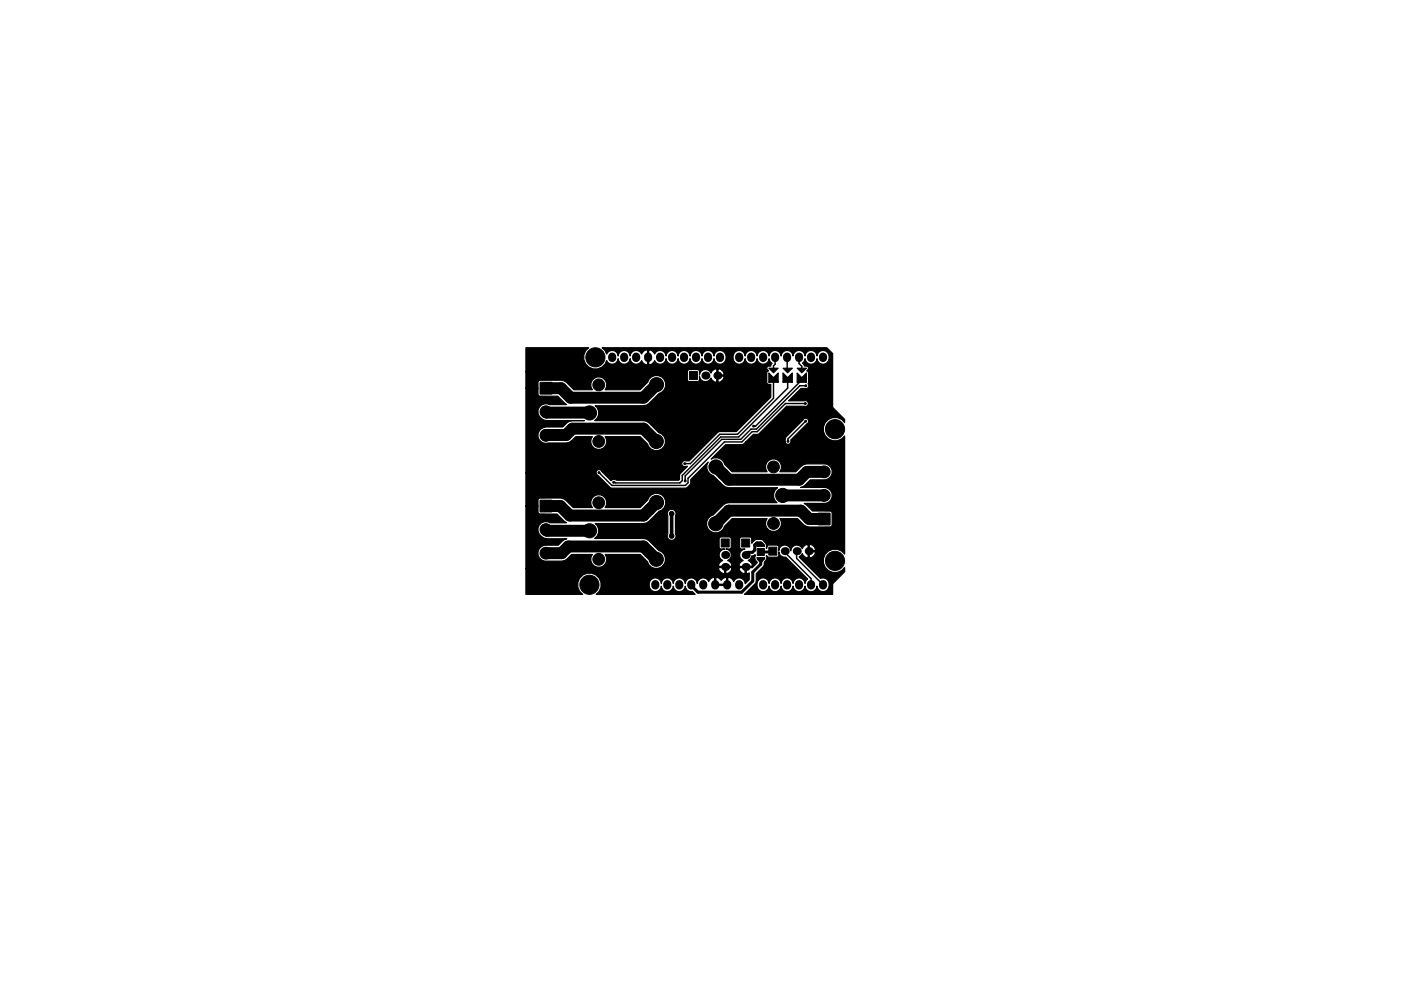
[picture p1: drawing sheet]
<svg xmlns="http://www.w3.org/2000/svg" width="297mm" height="210mm" viewBox="0 0 297 210" stroke-linecap="round" stroke-linejoin="round" font-family="sans-serif">
<g fill="none" stroke="#000" stroke-width="1.7">
<path d="M129.8 75.7v.3M132.3 75.7v.3M134.9 75.7v.3M137.4 75.7v.3M140 75.7v.3M142.5 75.7v.3M145 75.7v.3M147.6 75.7v.3M150.1 75.7v.3M152.7 75.7v.3M156.7 75.7v.3M159.3 75.7v.3"/>
<path d="M161.8 75.7v.3M164.3 75.7v.3M166.9 75.7v.3M169.4 75.7v.3M172 75.7v.3M174.5 75.7v.3M138.9 123.9v.3M141.5 123.9v.3M144 123.9v.3M146.6 123.9v.3M149.1 123.9v.3M151.6 123.9v.3"/>
<path d="M154.2 123.9v.3M156.7 123.9v.3M161.8 123.9v.3M164.3 123.9v.3M166.9 123.9v.3M169.4 123.9v.3M172 123.9v.3M174.5 123.9v.3"/>
</g>
<g fill="#000" stroke="#000" stroke-width=".21">
<path d="M163 79.1l1 1-1 1zM163 78.1h2l-1 1zM166 79.1l1 1-1 1zM166 78.1h2l-1 1zM169 79.1l1 1-1 1zM169 78.1h2l-1 1zM114.5 81.1h2.5v2.5h-2.5zM146.2 78.8h1.7v1.7h-1.7zM164 80.1l1 1h-2zM164 80.1l1-1v2zM167 80.1l1 1h-2zM167 80.1l1-1v2z"/>
<path d="M170 80.1l1 1h-2zM170 80.1l1-1v2zM114.5 106.1h2.5v2.5h-2.5zM152.9 114.4h1.7v1.7h-1.7zM157.2 114.4h1.7v1.7h-1.7zM160.4 118.3h1.7l-.1 .4h-1.4zM160.5 116.4h1.5v1.5h-1.5zM160.6 118.7h1.4l-.3 .3h-.8zM160.9 119h.8zM160.9 115.2h.8zM160.9 115.2h.8l.3 .3h-1.4zM160.6 115.5h1.4l.1 .4h-1.7z"/>
<path d="M163 116.1h1.7v1.7h-1.7zM173.5 108.9h2.5v2.5h-2.5z"/>
<circle cx="126.2" cy="75.8" r="2.03"/>
<circle cx="115.7" cy="92.4" r="1.25"/>
<circle cx="115.7" cy="87.4" r="1.25"/>
<circle cx="124" cy="98.7" r=".3"/>
<circle cx="125" cy="87.6" r="1.5"/>
<circle cx="126.9" cy="81.7" r="1.25"/>
<circle cx="126.9" cy="93.7" r="1.25"/>
<circle cx="138.5" cy="98.7" r=".3"/>
<circle cx="139.1" cy="93.7" r="1.5"/>
<circle cx="139.2" cy="81.6" r="1.5"/>
<circle cx="145.2" cy="98.4" r=".2"/>
<circle cx="151.8" cy="99.1" r="1.5"/>
<circle cx="159.8" cy="90.4" r=".2"/>
<circle cx="162.6" cy="94.6" r=".3"/>
<circle cx="164" cy="99.1" r="1.25"/>
<circle cx="167.1" cy="93.6" r=".2"/>
<circle cx="170.7" cy="85.6" r=".2"/>
<circle cx="170.8" cy="89.4" r=".2"/>
<circle cx="170.8" cy="81.8" r=".2"/>
<circle cx="177" cy="91.1" r="2.03"/>
<circle cx="115.7" cy="117.4" r="1.25"/>
<circle cx="115.7" cy="112.4" r="1.25"/>
<circle cx="125" cy="112.6" r="1.5"/>
<circle cx="126.9" cy="118.7" r="1.25"/>
<circle cx="126.9" cy="106.7" r="1.25"/>
<circle cx="127" cy="100.3" r=".2"/>
<circle cx="130.1" cy="102.3" r=".2"/>
<circle cx="139.1" cy="118.7" r="1.5"/>
<circle cx="139.2" cy="106.6" r="1.5"/>
<circle cx="142.4" cy="109" r=".5"/>
<circle cx="142.4" cy="113.7" r=".5"/>
<circle cx="145.3" cy="102" r=".2"/>
<circle cx="151.7" cy="111.1" r="1.5"/>
<circle cx="164" cy="111.1" r="1.25"/>
<circle cx="165.9" cy="105.1" r="1.5"/>
<circle cx="174.7" cy="100.1" r="1.25"/>
<circle cx="174.7" cy="105.1" r="1.25"/>
<circle cx="177" cy="119" r="2.03"/>
<circle cx="125" cy="124.1" r="2.03"/>
<circle cx="130.6" cy="122" r=".3"/>
</g>
<g fill="#000">
<circle cx="149.6" cy="79.7" r=".85"/>
<circle cx="152.1" cy="79.7" r=".85"/>
<circle cx="153.8" cy="117.7" r=".85"/>
<circle cx="158.1" cy="117.8" r=".85"/>
<circle cx="166.4" cy="116.9" r=".85"/>
<circle cx="168.9" cy="116.9" r=".85"/>
<circle cx="171.5" cy="116.9" r=".85"/>
<circle cx="153.8" cy="120.3" r=".85"/>
<circle cx="158.1" cy="120.3" r=".85"/>
</g>
<path d="M160.1 115.6l.4-.4h.8v.5zM160.1 115.6l-.1 1.1-.5 .5h-.8l-.6 .6M161.3 118.5v1.2l-1.7 1.7v1.9l-2.3 2.3h-9.3l-1.4-1.5M163.8 116.9l-.1 .2h-2.4" fill="none" stroke="#000" stroke-width=".63"/>
<g fill="none" stroke="#000" stroke-width=".3">
<path d="M164.3 75.8v1.5l-.3 .3v1M166.9 75.8l.1 2.8M169.4 75.8v1.3l.6 .6v.9M163.5 80.1l.5 .5M164 80.6v3.9l-7.6 7.6h-3.8l-6.2 6.3h-1.2M164.5 80.1l-.5 .5M166.5 80.1l.5 .5M167 80.6v1.7l-10.4 10.4h-3.8l-8.2 8.2v1.1l-.5 .5h-13.6l-.4-.2M167.5 80.1l-.5 .5M169.5 80.1l.5 .5M170.5 80.1l-10.3 10.3h-.4M170.7 85.6h-4.2l-6 6h-1l-2.2 2.2h-3.7l-7.7 7.7v.9l-.6 .6h-15.6l-2.7-2.7"/>
<path d="M170.8 89.4l-3.7 3.7v.5M170.8 81.8h-1.2l-9.2 9.2h-1.2l-2.2 2.2h-4l-7.7 7.8v1M166.4 116.9v.3l5.6 5.6v1.3M168.9 116.9v1.6l5.6 5.6"/>
</g>
<path d="M142.4 109v4.7" fill="none" stroke="#000" stroke-width=".76"/>
<path d="M115.7 92.4l4.3-.1 1.4-1.4h15l2.7 2.8M115.7 87.4l.2 .1 9.1 .1M139.2 81.6l-2.8 2.8h-15.4l-2.1-2h-3.2M151.8 99.1l2.7 2.7h14.9l1.7-1.7h3.6M115.7 117.4h3.4l1.4-1.5h15.9l2.7 2.8M115.7 112.4l.3 .2h9M139.2 106.6l-2.8 2.8h-15.6l-2-2h-3.1M165.9 105.1h8.8M174.7 110.1h-3.1l-1.8-1.8h-15.3l-2.8 2.8" fill="none" stroke="#000" stroke-width="2.5"/>
<path d="M111.5 73.8h13.3l-.6 .6a2.49 2.49 0 0 0 1 3.7 2.49 2.49 0 0 0 3.4-1.6 1.28 1.28 0 0 0 1.4 .8 1.28 1.28 0 0 0 1.1-1.2 1.27 1.27 0 0 0 1.2 1.2 1.27 1.27 0 0 0 1.3-1.2 1.28 1.28 0 0 0 1.1 1.2 1.28 1.28 0 0 0 1.3-.8 1.05 1.05 0 0 0 1.3 .8v-3h.2v3l.3 .1a1.39 1.39 0 0 0 1-.9 1.28 1.28 0 0 0 1.4 .8 1.28 1.28 0 0 0 1-1.2 1.27 1.27 0 0 0 1.3 1.2 1.27 1.27 0 0 0 1.3-1.2 1.27 1.27 0 0 0 1.2 1.2 1.27 1.27 0 0 0 1.3-1.2 1.27 1.27 0 0 0 1.3 1.2 1.27 1.27 0 0 0 1.2-1.2 1.27 1.27 0 0 0 1.3 1.2 1.27 1.27 0 0 0 1.3-1.2 1.31 1.31 0 0 0 1.5 1.2 1.31 1.31 0 0 0 1-1.7 1.28 1.28 0 0 0-1.2-1.3 1.28 1.28 0 0 0-1.3 1.2 1.27 1.27 0 0 0-1.3-1.2 1.27 1.27 0 0 0-1.3 1.2 1.27 1.27 0 0 0-1.2-1.2 1.27 1.27 0 0 0-1.3 1.2 1.27 1.27 0 0 0-1.3-1.2 1.27 1.27 0 0 0-1.2 1.2 1.27 1.27 0 0 0-1.3-1.2 1.27 1.27 0 0 0-1.3 1.2 1.28 1.28 0 0 0-1-1.1 1.28 1.28 0 0 0-1.4 .7 1.05 1.05 0 0 0-1.3-.8l-.4-.1a1.39 1.39 0 0 0-1.1 .9 1.28 1.28 0 0 0-1.3-.7 1.28 1.28 0 0 0-1.1 1.1 1.27 1.27 0 0 0-1.3-1.2 1.27 1.27 0 0 0-1.2 1.2 1.28 1.28 0 0 0-1.1-1.1 1.28 1.28 0 0 0-1.4 .7l-.3-.7-.6-.6h47.6l1.2 1.2 .1 11.4 2.5 2.6v.6l-.7-.6a2.5 2.5 0 0 0-3.4 .6 2.5 2.5 0 0 0 .6 3.5 2.5 2.5 0 0 0 3.5-.6v25.1l-.7-.7a2.5 2.5 0 0 0-3.4 .7 2.5 2.5 0 0 0 .6 3.4 2.5 2.5 0 0 0 3.5-.6v.9l-2.5 2.6-.1 2.2h-18.7l2.5-2.5v-1.9l1.7-1.7v-.7l.6-.8-.1-.6 .5 .3h1.9l.2-.2v-.9a1.22 1.22 0 0 0 1.5 1.1l4.6 4.7-.4 .5-.1 .4a1.27 1.27 0 0 0-1.3-1.2 1.27 1.27 0 0 0-1.3 1.2 1.27 1.27 0 0 0-1.2-1.2 1.27 1.27 0 0 0-1.3 1.2 1.27 1.27 0 0 0-1.3-1.2 1.27 1.27 0 0 0-1.2 1.2 1.31 1.31 0 0 0-1.6-1.2 1.31 1.31 0 0 0-1 1.7 1.28 1.28 0 0 0 1.2 1.2 1.28 1.28 0 0 0 1.4-1.1 1.27 1.27 0 0 0 1.2 1.1 1.27 1.27 0 0 0 1.3-1.1 1.27 1.27 0 0 0 1.3 1.1 1.27 1.27 0 0 0 1.2-1.1 1.27 1.27 0 0 0 1.3 1.1 1.27 1.27 0 0 0 1.3-1.1 1.27 1.27 0 0 0 1.3 1.1 1.27 1.27 0 0 0 1.2-1.1 1.31 1.31 0 0 0 1.6 1.1 1.31 1.31 0 0 0 1-1.6 1.28 1.28 0 0 0-1.8-1.2l-4.5-4.5 .6-.7a1 1 0 0 0 1.2 .8v-1.2h.3v1.2l.2 .1a1.12 1.12 0 0 0 1-1.3h-1.5v-1.5h.3v1.2h1.2l.1-.2a1.19 1.19 0 0 0-1.6-1 1 1 0 0 0-1.2 .8 1.27 1.27 0 0 0-1.4-.7 1.27 1.27 0 0 0-1 1.2 1.26 1.26 0 0 0-1.3-1.3 1.26 1.26 0 0 0-1.3 1.2v-.9l-.4-.3-1.9 .1-.2 .2-.1 .5 .1-.6-.6-.9a1.61 1.61 0 0 0-2.6 .4v-1.1l-.3-.2-1.9-.1-.3 .2-.1 .3v1.8l.3 .3h.9a1.26 1.26 0 0 0-1.2 1.1 1.26 1.26 0 0 0 .8 1.3 1.01 1.01 0 0 0-.8 1.3h2.6l.1-.3-.1-.4-.8-.6 .4-.2 .4-.8 .7-.2-.1 .8 .6 .9-1.1 1.1-1.3-.1v1.2l.3 .1 .4-.2v1.5l-.9 .8a1.28 1.28 0 0 0-1-1.2 1.28 1.28 0 0 0-1.5 .8 1.05 1.05 0 0 0-1.2-.8v1.6h-2.8v-1.6h.3v1.3h2.3v-1.3l-.3-.1-.5 .2-.4 .4-.4-.4-.5-.2-.2 .1-.5-.1-.6 .2-.4 .7-.3-.4a1.28 1.28 0 0 0-1.3-.3 1.28 1.28 0 0 0-.9 1.1 1.27 1.27 0 0 0-1.2-1.2 1.27 1.27 0 0 0-1.3 1.2 1.27 1.27 0 0 0-1.3-1.2 1.27 1.27 0 0 0-1.3 1.2 1.27 1.27 0 0 0-1.2-1.2 1.27 1.27 0 0 0-1.3 1.2 1.31 1.31 0 0 0-1.5-1.2 1.31 1.31 0 0 0-1.1 1.7 1.28 1.28 0 0 0 1.3 1.2 1.28 1.28 0 0 0 1.3-1.1 1.27 1.27 0 0 0 1.3 1.1 1.27 1.27 0 0 0 1.2-1.1 1.27 1.27 0 0 0 1.3 1.1 1.27 1.27 0 0 0 1.3-1.1 1.23 1.23 0 0 0 1.5 1.1l.6 .6h-21a2.5 2.5 0 0 0 .4-3.7 2.5 2.5 0 0 0-3.7 0 2.5 2.5 0 0 0 .4 3.7h-12v-5.5h40.8l.6 .9 .5 .2 .2-.1v-1.2h.3v1.2a1.11 1.11 0 0 0 1.3-.9h1.5l.5 .8 .5 .2 .3-.1v-1.2h-1.2l-.1 .3h-1.5l-.1-.3h-2.7l-.1 .2h-40.8v-13.2h2.6v1.2l.2 .4 3.8 .1 2 1.8h-3.5a1.72 1.72 0 0 0-2.3 .6 1.72 1.72 0 0 0 .5 2.3l.5 .4 .7 .1h4.2l-.9 .4-.9 1h-2.8a1.69 1.69 0 0 0-1.5 1.7 1.69 1.69 0 0 0 1.6 1.7h3.4l.6-.2 1.5-1.3 4.3 .1a1.71 1.71 0 0 0 1.5 2.7 1.71 1.71 0 0 0 1.3-2.8h7.4l1.6 1.6a1.91 1.91 0 0 0 3.3 .7h11.7l.1 .3h2.7l.1-.3-.2-.4-.7-.6 .4-.3a1.26 1.26 0 0 0 .3-1.3 1.26 1.26 0 0 0-1.1-.8h.9l.2-.3v-1.8l-.2-.4-1.9-.1-.4 .3v2l.2 .3h.9l-.4 .1a1.28 1.28 0 0 0-.7 1.1 1.28 1.28 0 0 0 .7 1.2l-.3 .2-.6 .8h-11.7a1.9 1.9 0 0 0-.9-3.1l-2.1-2.1-.5-.3-.7-.2h-10.3a1.94 1.94 0 0 0 .1-3.1h10.2l.7-.1 .5-.4 1.4-1.4h2.5l.1 .3v3.7l-.1 .3a.94 .94 0 0 0 1 1.1 .94 .94 0 0 0 .7-1.4v-3.7l.1-.3a.95 .95 0 0 0-.9-1.2 .95 .95 0 0 0-.9 1.2h-2.5l.7-.7a1.95 1.95 0 0 0 .9-3.3 1.95 1.95 0 0 0-3.3 .9l-1.6 1.6h-7.4a1.7 1.7 0 0 0-.2-2.3 1.7 1.7 0 0 0-2.3 0 1.7 1.7 0 0 0-.2 2.3h-4.1l-1.5-1.5-.6-.4-.6-.1h-4.5l-.2 .4v1.3h-2.6v-7h14.9l2.9 3 .4 .2h15.6l.4-.2 .7-.7 .1-1 3.6-3.7a1.92 1.92 0 0 0 1.2 2.9l2 2.1 .6 .4 .6 .1h10.4a1.94 1.94 0 0 0-.1 3.1h-10.3l-.6 .2-.6 .3-2.1 2.2a1.95 1.95 0 0 0-.8 3.2 1.95 1.95 0 0 0 3.2-.9l1.6-1.6h7.4a1.7 1.7 0 0 0 .2 2.3 1.7 1.7 0 0 0 2.3 0 1.7 1.7 0 0 0 .2-2.3h3.8l1.3 1.3 .5 .4 .7 .1h4.6l.2-.4v-2.5l-.1-.3-.3-.2h-3.7l-1.8-1.6h4.2a1.7 1.7 0 0 0 1.7-1.7 1.7 1.7 0 0 0-1.7-1.7h-5l.9-.4 1.2-1.2h3a1.69 1.69 0 0 0 1.6-1.7 1.69 1.69 0 0 0-1.7-1.7h-3.6l-.7 .1-1.7 1.6-3.3-.1a1.71 1.71 0 0 0-1.4-2.6 1.71 1.71 0 0 0-1.4 2.7h-7.4l-1.5-1.6a1.91 1.91 0 0 0-2.9-1.1l3-3.1h3.5l.8-.5h8.3a.64 .64 0 0 0 .9 .4 .64 .64 0 0 0 .4-.8l3.5-3.5a.63 .63 0 0 0 0-1 .63 .63 0 0 0-1 .2l-3.5 3.6-.3 1.1h-8.3l1.6-1.6h.8l.5-.2 5.8-5.8h3.8a.63 .63 0 0 0 .8-.6 .63 .63 0 0 0-.9-.6h-3.3l2.6-2.6 .9 .1a.69 .69 0 0 0 .7-.4 .69 .69 0 0 0 0-.8v-2.2l-.1-.3-.3-.1 .4-.4v-.3l-.2-.3h-.6l-.5-.7 .5-.5 .1-.4a1.27 1.27 0 0 0 1.3 1.2 1.27 1.27 0 0 0 1.2-1.2 1.31 1.31 0 0 0 1.6 1.2 1.31 1.31 0 0 0 1-1.7 1.28 1.28 0 0 0-1.2-1.3 1.28 1.28 0 0 0-1.4 1.2 1.27 1.27 0 0 0-1.2-1.2 1.27 1.27 0 0 0-1.3 1.2 1.27 1.27 0 0 0-1.3-1.2 1.27 1.27 0 0 0-1.3 1.2 1.27 1.27 0 0 0-1.2-1.2 1.27 1.27 0 0 0-1.3 1.2 1.27 1.27 0 0 0-1.3-1.2 1.27 1.27 0 0 0-1.2 1.2 1.27 1.27 0 0 0-1.3-1.2 1.27 1.27 0 0 0-1.3 1.2 1.27 1.27 0 0 0-1.2-1.2 1.27 1.27 0 0 0-1.3 1.2 1.31 1.31 0 0 0-1.5-1.1 1.31 1.31 0 0 0-1.1 1.6 1.28 1.28 0 0 0 1.3 1.3 1.28 1.28 0 0 0 1.3-1.2 1.27 1.27 0 0 0 1.3 1.2 1.27 1.27 0 0 0 1.2-1.2 1.27 1.27 0 0 0 1.3 1.2 1.27 1.27 0 0 0 1.3-1.2v.4l.6 .6-.3 .6h-.6l-.2 .2v.4l.4 .4-.3 .1-.1 .3v2l.2 .4h.6v2.8l-7.3 7.3h-3.7l-6.3 6.2-.8-.1a.63 .63 0 0 0-.8 .7 .63 .63 0 0 0 .9 .5h.4l-1.7 1.8v1l-.2 .2h-13.2l-.7-.2-.4 .3-2-1.9a.64 .64 0 0 0-.8-.5 .64 .64 0 0 0-.4 .8h-14.9v-18h2.6v1.2l.2 .4 3.9 .1 2 1.7h-3.8a1.71 1.71 0 0 0-2.1 .7 1.71 1.71 0 0 0 .4 2.2l.6 .4 .6 .1h8l-3.2 .2-1.4 1.2h-3.5l-.9 .3a1.69 1.69 0 0 0-.7 2.1 1.69 1.69 0 0 0 2 1h3.8l.7-.1 1.4-1.3 3.4 .1a1.71 1.71 0 0 0 1.5 2.7 1.71 1.71 0 0 0 1.3-2.8h7.4l1.6 1.6a1.95 1.95 0 0 0 3.2 .9 1.95 1.95 0 0 0-.8-3.3l-2.1-2.1-.5-.3-.7-.2h-10.3a1.94 1.94 0 0 0 .1-3.1h10.2l.7-.1 .5-.4 2.1-2.1a1.95 1.95 0 0 0 .9-3.3 1.95 1.95 0 0 0-3.3 .9l-1.6 1.6h-7.4a1.7 1.7 0 0 0-.2-2.3 1.7 1.7 0 0 0-2.3 0 1.7 1.7 0 0 0-.2 2.3h-3.9l-1.6-1.5-.5-.4-.7-.1h-4.6l-.2 .4v1.3h-2.6v-3.6h34.2v1.7l.3 .4h2l.3-.2v-.9l.1 .4a1.28 1.28 0 0 0 1.2 .8 1.28 1.28 0 0 0 1.1-.8 1.01 1.01 0 0 0 1.3 .8v-1.2h.2v1.2l.3 .1a1.12 1.12 0 0 0 .9-1.3h-1.4v-1.4h.2v1.2h1.2l.1-.3a1.19 1.19 0 0 0-1.5-.9 1.01 1.01 0 0 0-1.3 .8 1.26 1.26 0 0 0-1.3-.8 1.26 1.26 0 0 0-1.1 1.1v-.8l-.4-.3h-1.9l-.3 .4h-34.2z" fill="#000" stroke="#000" stroke-width=".25"/>
</svg>
